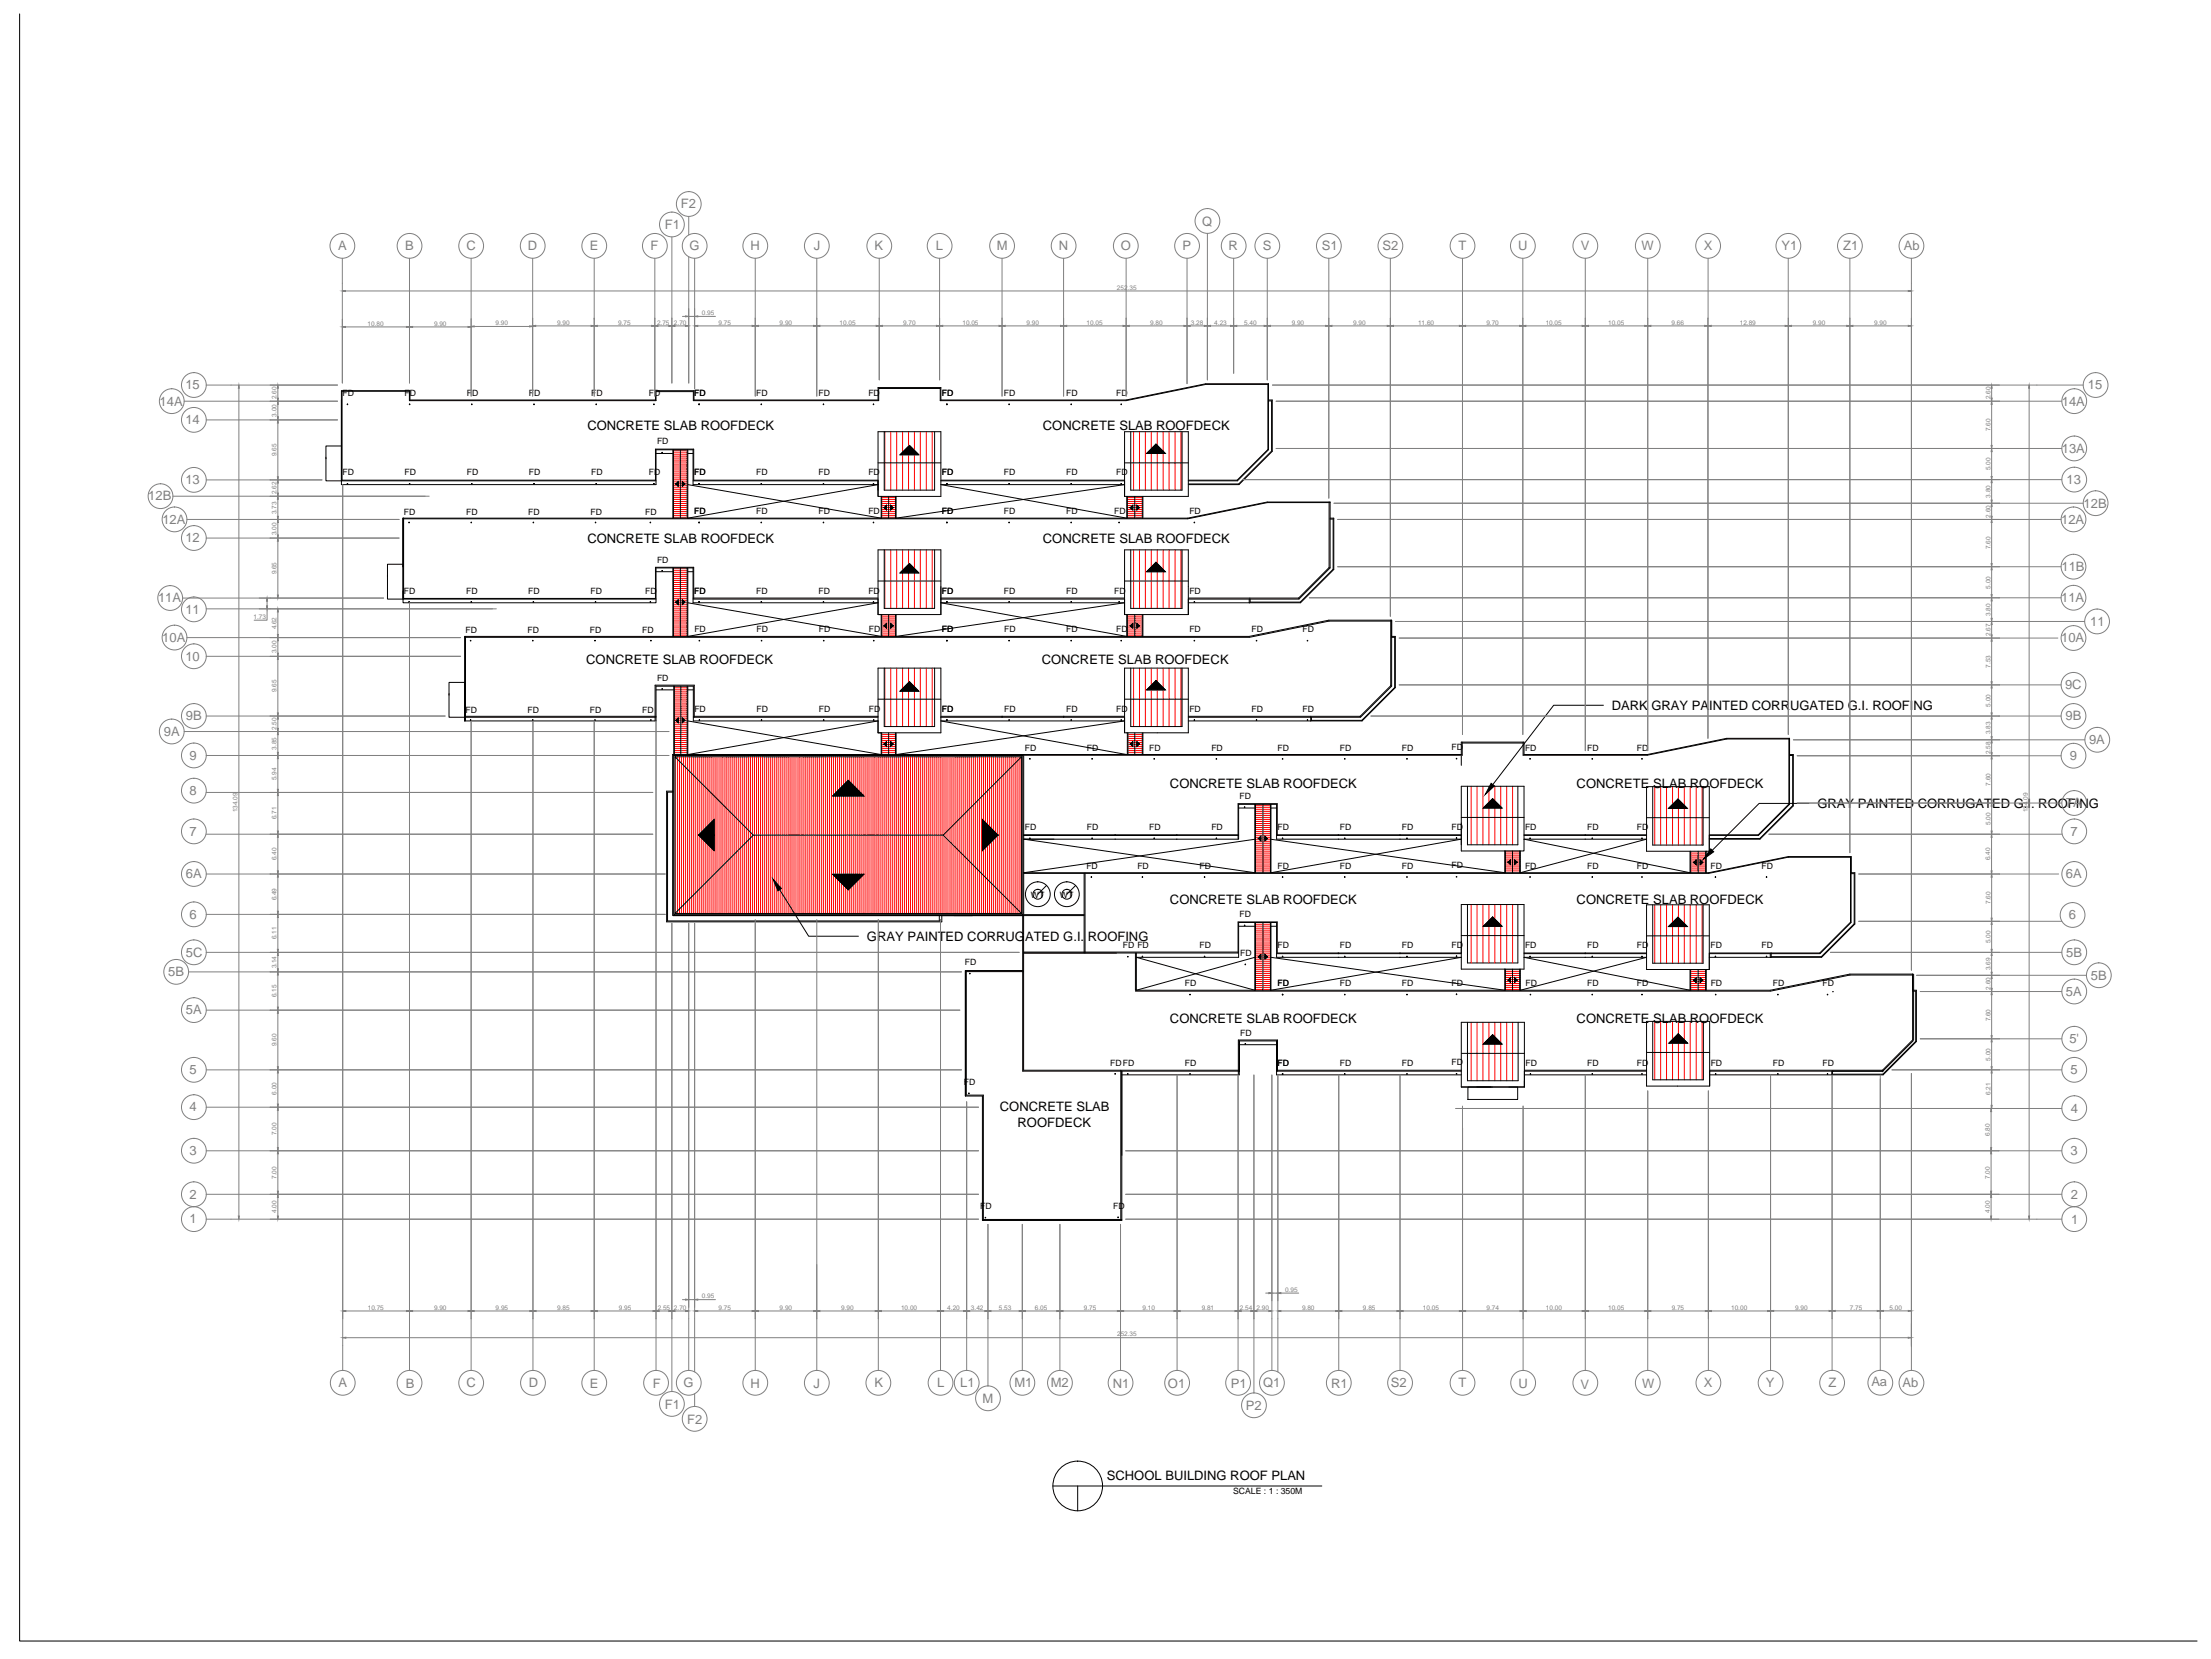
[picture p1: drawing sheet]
<svg xmlns="http://www.w3.org/2000/svg" width="1016mm" height="762mm" viewBox="0 0 1016 762" stroke-linecap="round" stroke-linejoin="round" font-family="sans-serif">
<defs><g id="words">
<g font-size="6" fill="#808080">
<text x="313" y="96">F2</text>
<text x="306" y="105">F1</text>
<text x="552" y="104">Q</text>
<text x="155" y="115">A</text>
<text x="186" y="115">B</text>
<text x="214" y="115">C</text>
<text x="243" y="115">D</text>
<text x="271" y="115">E</text>
<text x="299" y="115">F</text>
<text x="317" y="115">G</text>
<text x="345" y="115">H</text>
<text x="374" y="115">J</text>
<text x="402" y="115">K</text>
<text x="430" y="115">L</text>
<text x="458" y="115">M</text>
<text x="487" y="115">N</text>
<text x="515" y="115">O</text>
<text x="543" y="115">P</text>
<text x="565" y="115">R</text>
<text x="580" y="115">S</text>
<text x="607" y="115">S1</text>
<text x="635" y="115">S2</text>
<text x="670" y="115">T</text>
<text x="698" y="115">U</text>
<text x="726" y="115">V</text>
<text x="754" y="115">W</text>
<text x="783" y="115">X</text>
<text x="819" y="115">Y1</text>
<text x="847" y="115">Z1</text>
<text x="875" y="115">Ab</text>
<text x="85" y="179">15</text>
<text x="959" y="179">15</text>
<text x="73" y="186">14A</text>
<text x="947" y="186">14A</text>
<text x="85" y="195">14</text>
<text x="947" y="208">13A</text>
<text x="85" y="222">13</text>
<text x="950" y="222">13</text>
<text x="68" y="230">12B</text>
<text x="957" y="233">12B</text>
<text x="75" y="241">12A</text>
<text x="947" y="241">12A</text>
<text x="85" y="249">12</text>
<text x="947" y="262">11B</text>
<text x="73" y="277">11A</text>
<text x="85" y="282">11</text>
<text x="947" y="277">11A</text>
<text x="961" y="287">11</text>
<text x="75" y="295">10A</text>
<text x="947" y="295">10A</text>
<text x="85" y="303">10</text>
<text x="949" y="317">9C</text>
<text x="85" y="331">9B</text>
<text x="949" y="331">9B</text>
<text x="75" y="338">9A</text>
<text x="960" y="342">9A</text>
<text x="87" y="349">9</text>
<text x="951" y="349">9</text>
<text x="87" y="365">8</text>
<text x="949" y="371">7A</text>
<text x="87" y="384">7</text>
<text x="951" y="384">7</text>
<text x="85" y="403">6A</text>
<text x="949" y="403">6A</text>
<text x="87" y="422">6</text>
<text x="951" y="422">6</text>
<text x="85" y="439">5C</text>
<text x="949" y="439">5B</text>
<text x="77" y="448">5B</text>
<text x="961" y="450">5B</text>
<text x="949" y="457">5A</text>
<text x="85" y="466">5A</text>
<text x="951" y="479">5'</text>
<text x="87" y="493">5</text>
<text x="951" y="493">5</text>
<text x="87" y="510">4</text>
<text x="952" y="511">4</text>
<text x="87" y="531">3</text>
<text x="951" y="531">3</text>
<text x="87" y="551">2</text>
<text x="952" y="551">2</text>
<text x="87" y="562">1</text>
<text x="952" y="562">1</text>
<text x="155" y="637">A</text>
<text x="186" y="637">B</text>
<text x="214" y="637">C</text>
<text x="243" y="637">D</text>
<text x="271" y="637">E</text>
<text x="300" y="637">F</text>
<text x="314" y="637">G</text>
<text x="345" y="637">H</text>
<text x="374" y="637">J</text>
<text x="402" y="637">K</text>
<text x="431" y="637">L</text>
<text x="441" y="637">L1</text>
<text x="466" y="637">M1</text>
<text x="483" y="637">M2</text>
<text x="511" y="637">N1</text>
<text x="537" y="638">O1</text>
<text x="566" y="638">P1</text>
<text x="580" y="637">Q1</text>
<text x="612" y="638">R1</text>
<text x="639" y="637">S2</text>
<text x="670" y="637">T</text>
<text x="698" y="637">U</text>
<text x="726" y="638">V</text>
<text x="755" y="638">W</text>
<text x="783" y="637">X</text>
<text x="811" y="637">Y</text>
<text x="840" y="637">Z</text>
<text x="860" y="637">Aa</text>
<text x="874" y="637">Ab</text>
<text x="305" y="647">F1</text>
<text x="451" y="644">M</text>
<text x="572" y="647">P2</text>
<text x="316" y="654">F2</text>
</g>
<g font-size="6">
<text x="270" y="198">CONCRETE SLAB ROOFDECK</text>
<text x="479" y="198">CONCRETE SLAB ROOFDECK</text>
<text x="270" y="250">CONCRETE SLAB ROOFDECK</text>
<text x="479" y="250">CONCRETE SLAB ROOFDECK</text>
<text x="269" y="305">CONCRETE SLAB ROOFDECK</text>
<text x="479" y="305">CONCRETE SLAB ROOFDECK</text>
<text x="741" y="326">DARK GRAY PAINTED CORRUGATED G.I. ROOFING</text>
<text x="538" y="362">CONCRETE SLAB ROOFDECK</text>
<text x="724" y="362">CONCRETE SLAB ROOFDECK</text>
<text x="835" y="371">GRAY PAINTED CORRUGATED G.I. ROOFING</text>
<text x="538" y="415">CONCRETE SLAB ROOFDECK</text>
<text x="724" y="415">CONCRETE SLAB ROOFDECK</text>
<text x="398" y="432">GRAY PAINTED CORRUGATED G.I. ROOFING</text>
<text x="538" y="470">CONCRETE SLAB ROOFDECK</text>
<text x="724" y="470">CONCRETE SLAB ROOFDECK</text>
<text x="459" y="510">CONCRETE SLAB</text>
<text x="468" y="518">ROOFDECK</text>
<text x="509" y="680">SCHOOL BUILDING ROOF PLAN</text>
</g>
<g font-size="4">
<text x="157" y="182">FD</text>
<text x="186" y="182">FD</text>
<text x="215" y="182">FD</text>
<text x="243" y="182">FD</text>
<text x="272" y="182">FD</text>
<text x="298" y="182">FD</text>
<text x="319" y="182">FD</text>
<text x="348" y="182">FD</text>
<text x="376" y="182">FD</text>
<text x="399" y="182">FD</text>
<text x="433" y="182">FD</text>
<text x="461" y="182">FD</text>
<text x="490" y="182">FD</text>
<text x="513" y="182">FD</text>
<text x="302" y="204">FD</text>
<text x="157" y="218">FD</text>
<text x="186" y="218">FD</text>
<text x="215" y="218">FD</text>
<text x="243" y="218">FD</text>
<text x="272" y="218">FD</text>
<text x="298" y="218">FD</text>
<text x="319" y="218">FD</text>
<text x="348" y="218">FD</text>
<text x="376" y="218">FD</text>
<text x="399" y="218">FD</text>
<text x="433" y="218">FD</text>
<text x="461" y="218">FD</text>
<text x="490" y="218">FD</text>
<text x="513" y="218">FD</text>
<text x="186" y="236">FD</text>
<text x="214" y="236">FD</text>
<text x="243" y="236">FD</text>
<text x="271" y="236">FD</text>
<text x="296" y="236">FD</text>
<text x="319" y="236">FD</text>
<text x="348" y="236">FD</text>
<text x="376" y="236">FD</text>
<text x="399" y="236">FD</text>
<text x="433" y="236">FD</text>
<text x="461" y="236">FD</text>
<text x="490" y="236">FD</text>
<text x="512" y="236">FD</text>
<text x="547" y="236">FD</text>
<text x="302" y="258">FD</text>
<text x="186" y="273">FD</text>
<text x="214" y="273">FD</text>
<text x="243" y="273">FD</text>
<text x="271" y="273">FD</text>
<text x="296" y="273">FD</text>
<text x="319" y="273">FD</text>
<text x="348" y="273">FD</text>
<text x="376" y="273">FD</text>
<text x="399" y="273">FD</text>
<text x="433" y="273">FD</text>
<text x="461" y="273">FD</text>
<text x="490" y="273">FD</text>
<text x="512" y="273">FD</text>
<text x="547" y="273">FD</text>
<text x="214" y="291">FD</text>
<text x="242" y="291">FD</text>
<text x="271" y="291">FD</text>
<text x="295" y="291">FD</text>
<text x="319" y="290">FD</text>
<text x="348" y="290">FD</text>
<text x="376" y="290">FD</text>
<text x="399" y="290">FD</text>
<text x="433" y="290">FD</text>
<text x="461" y="290">FD</text>
<text x="490" y="290">FD</text>
<text x="513" y="290">FD</text>
<text x="547" y="290">FD</text>
<text x="575" y="290">FD</text>
<text x="599" y="290">FD</text>
<text x="302" y="313">FD</text>
<text x="214" y="327">FD</text>
<text x="242" y="327">FD</text>
<text x="271" y="327">FD</text>
<text x="295" y="327">FD</text>
<text x="319" y="327">FD</text>
<text x="348" y="327">FD</text>
<text x="376" y="327">FD</text>
<text x="399" y="327">FD</text>
<text x="433" y="327">FD</text>
<text x="461" y="327">FD</text>
<text x="490" y="327">FD</text>
<text x="513" y="327">FD</text>
<text x="547" y="327">FD</text>
<text x="575" y="327">FD</text>
<text x="599" y="327">FD</text>
<text x="471" y="345">FD</text>
<text x="499" y="345">FD</text>
<text x="528" y="345">FD</text>
<text x="557" y="345">FD</text>
<text x="587" y="345">FD</text>
<text x="616" y="345">FD</text>
<text x="644" y="345">FD</text>
<text x="667" y="345">FD</text>
<text x="701" y="345">FD</text>
<text x="729" y="345">FD</text>
<text x="752" y="345">FD</text>
<text x="570" y="367">FD</text>
<text x="471" y="381">FD</text>
<text x="499" y="381">FD</text>
<text x="528" y="381">FD</text>
<text x="557" y="381">FD</text>
<text x="587" y="381">FD</text>
<text x="616" y="381">FD</text>
<text x="644" y="381">FD</text>
<text x="667" y="381">FD</text>
<text x="701" y="381">FD</text>
<text x="729" y="381">FD</text>
<text x="752" y="381">FD</text>
<text x="499" y="399">FD</text>
<text x="523" y="399">FD</text>
<text x="551" y="399">FD</text>
<text x="587" y="399">FD</text>
<text x="616" y="399">FD</text>
<text x="644" y="399">FD</text>
<text x="667" y="399">FD</text>
<text x="701" y="399">FD</text>
<text x="729" y="399">FD</text>
<text x="752" y="399">FD</text>
<text x="786" y="399">FD</text>
<text x="809" y="399">FD</text>
<text x="474" y="412">WT</text>
<text x="487" y="412">WT</text>
<text x="570" y="421">FD</text>
<text x="516" y="436">FD FD</text>
<text x="551" y="436">FD</text>
<text x="587" y="436">FD</text>
<text x="616" y="436">FD</text>
<text x="644" y="436">FD</text>
<text x="667" y="435">FD</text>
<text x="701" y="436">FD</text>
<text x="729" y="436">FD</text>
<text x="752" y="436">FD</text>
<text x="786" y="436">FD</text>
<text x="809" y="436">FD</text>
<text x="443" y="443">FD</text>
<text x="570" y="439">FD</text>
<text x="544" y="453">FD</text>
<text x="587" y="453">FD</text>
<text x="616" y="453">FD</text>
<text x="644" y="453">FD</text>
<text x="667" y="453">FD</text>
<text x="701" y="453">FD</text>
<text x="729" y="453">FD</text>
<text x="752" y="453">FD</text>
<text x="786" y="453">FD</text>
<text x="815" y="453">FD</text>
<text x="837" y="453">FD</text>
<text x="570" y="476">FD</text>
<text x="510" y="489">FDFD</text>
<text x="544" y="490">FD</text>
<text x="587" y="490">FD</text>
<text x="616" y="490">FD</text>
<text x="644" y="490">FD</text>
<text x="667" y="489">FD</text>
<text x="701" y="490">FD</text>
<text x="729" y="490">FD</text>
<text x="752" y="490">FD</text>
<text x="786" y="490">FD</text>
<text x="815" y="490">FD</text>
<text x="837" y="490">FD</text>
<text x="443" y="498">FD</text>
<text x="450" y="555">FD</text>
<text x="511" y="555">FD</text>
<text x="567" y="686">SCALE : 1 : 350M</text>
</g>
<g font-size="3" fill="#808080">
<text x="513" y="133">252.35</text>
<text x="169" y="150">10.80</text>
<text x="199" y="150">9.90</text>
<text x="228" y="149">9.90</text>
<text x="256" y="149">9.90</text>
<text x="284" y="149">9.75</text>
<text x="302" y="149">2.75</text>
<text x="310" y="149">2.70</text>
<text x="322" y="145">0.95</text>
<text x="330" y="149">9.75</text>
<text x="358" y="149">9.90</text>
<text x="386" y="149">10.05</text>
<text x="415" y="149">9.70</text>
<text x="442" y="149">10.05</text>
<text x="472" y="149">9.90</text>
<text x="499" y="149">10.05</text>
<text x="529" y="149">9.80</text>
<text x="547" y="149">3.28</text>
<text x="558" y="149">4.23</text>
<text x="572" y="149">5.40</text>
<text x="594" y="149">9.90</text>
<text x="622" y="149">9.90</text>
<text x="652" y="149">11.60</text>
<text x="683" y="149">9.70</text>
<text x="710" y="149">10.05</text>
<text x="739" y="149">10.05</text>
<text x="768" y="149">9.66</text>
<text x="799" y="149">12.89</text>
<text x="833" y="149">9.90</text>
<text x="861" y="149">9.90</text>
<text x="127" y="183" transform="rotate(-90 127 183)">2.60</text>
<text x="915" y="183" transform="rotate(-90 915 183)">2.60</text>
<text x="127" y="191" transform="rotate(-90 127 191)">3.00</text>
<text x="915" y="198" transform="rotate(-90 915 198)">7.60</text>
<text x="127" y="210" transform="rotate(-90 127 210)">9.65</text>
<text x="915" y="216" transform="rotate(-90 915 216)">5.00</text>
<text x="127" y="227" transform="rotate(-90 127 227)">2.62</text>
<text x="915" y="229" transform="rotate(-90 915 229)">3.80</text>
<text x="127" y="236" transform="rotate(-90 127 236)">3.73</text>
<text x="915" y="238" transform="rotate(-90 915 238)">2.60</text>
<text x="127" y="246" transform="rotate(-90 127 246)">3.00</text>
<text x="915" y="252" transform="rotate(-90 915 252)">7.60</text>
<text x="127" y="264" transform="rotate(-90 127 264)">9.65</text>
<text x="915" y="270" transform="rotate(-90 915 270)">5.00</text>
<text x="116" y="284">1.73</text>
<text x="915" y="283" transform="rotate(-90 915 283)">3.80</text>
<text x="127" y="289" transform="rotate(-90 127 289)">4.62</text>
<text x="915" y="292" transform="rotate(-90 915 292)">2.67</text>
<text x="127" y="300" transform="rotate(-90 127 300)">3.00</text>
<text x="915" y="307" transform="rotate(-90 915 307)">7.53</text>
<text x="127" y="318" transform="rotate(-90 127 318)">9.65</text>
<text x="915" y="325" transform="rotate(-90 915 325)">5.00</text>
<text x="127" y="335" transform="rotate(-90 127 335)">2.50</text>
<text x="915" y="337" transform="rotate(-90 915 337)">3.83</text>
<text x="127" y="344" transform="rotate(-90 127 344)">3.85</text>
<text x="915" y="346" transform="rotate(-90 915 346)">2.58</text>
<text x="127" y="358" transform="rotate(-90 127 358)">5.94</text>
<text x="915" y="361" transform="rotate(-90 915 361)">7.60</text>
<text x="109" y="373" transform="rotate(-90 109 373)">134.09</text>
<text x="127" y="376" transform="rotate(-90 127 376)">6.71</text>
<text x="932" y="373" transform="rotate(-90 932 373)">134.09</text>
<text x="915" y="379" transform="rotate(-90 915 379)">5.00</text>
<text x="127" y="395" transform="rotate(-90 127 395)">6.40</text>
<text x="915" y="395" transform="rotate(-90 915 395)">6.40</text>
<text x="127" y="414" transform="rotate(-90 127 414)">6.49</text>
<text x="915" y="415" transform="rotate(-90 915 415)">7.60</text>
<text x="127" y="431" transform="rotate(-90 127 431)">6.11</text>
<text x="915" y="433" transform="rotate(-90 915 433)">5.00</text>
<text x="127" y="445" transform="rotate(-90 127 445)">3.14</text>
<text x="915" y="446" transform="rotate(-90 915 446)">3.69</text>
<text x="915" y="455" transform="rotate(-90 915 455)">2.60</text>
<text x="127" y="458" transform="rotate(-90 127 458)">6.15</text>
<text x="915" y="469" transform="rotate(-90 915 469)">7.60</text>
<text x="127" y="481" transform="rotate(-90 127 481)">9.60</text>
<text x="915" y="487" transform="rotate(-90 915 487)">5.00</text>
<text x="127" y="503" transform="rotate(-90 127 503)">6.00</text>
<text x="915" y="503" transform="rotate(-90 915 503)">6.21</text>
<text x="127" y="521" transform="rotate(-90 127 521)">7.00</text>
<text x="914" y="522" transform="rotate(-90 914 522)">6.80</text>
<text x="127" y="541" transform="rotate(-90 127 541)">7.00</text>
<text x="914" y="541" transform="rotate(-90 914 541)">7.00</text>
<text x="127" y="557" transform="rotate(-90 127 557)">4.00</text>
<text x="914" y="557" transform="rotate(-90 914 557)">4.00</text>
<text x="591" y="593">0.95</text>
<text x="322" y="596">0.95</text>
<text x="169" y="602">10.75</text>
<text x="199" y="602">9.90</text>
<text x="228" y="602">9.95</text>
<text x="256" y="602">9.85</text>
<text x="284" y="602">9.95</text>
<text x="302" y="602">2.55</text>
<text x="310" y="602">2.70</text>
<text x="330" y="602">9.75</text>
<text x="358" y="602">9.90</text>
<text x="387" y="602">9.90</text>
<text x="414" y="602">10.00</text>
<text x="435" y="602">4.20</text>
<text x="446" y="602">3.42</text>
<text x="459" y="602">5.53</text>
<text x="475" y="602">6.05</text>
<text x="498" y="602">9.75</text>
<text x="525" y="602">9.10</text>
<text x="552" y="602">9.81</text>
<text x="570" y="602">2.54</text>
<text x="577" y="602">2.90</text>
<text x="598" y="602">9.80</text>
<text x="626" y="602">9.85</text>
<text x="654" y="602">10.05</text>
<text x="683" y="602">9.74</text>
<text x="710" y="602">10.00</text>
<text x="739" y="602">10.05</text>
<text x="768" y="602">9.75</text>
<text x="795" y="602">10.00</text>
<text x="825" y="602">9.90</text>
<text x="850" y="602">7.75</text>
<text x="868" y="602">5.00</text>
<text x="513" y="614">252.35</text>
</g>
</g></defs>
<!-- layer: draft -->
<g fill="none" stroke="#000" stroke-width=".46">
<path d="M432 178h-28v6h-85v-4h-18v4h-113v-4h-31v41h144v-15h18v15h84M432 178h-29v6h-84v-5h-18v5h-113v-5h-31v42M157 184v39h144v-16h17v16h85l-87 15v-31M406 198v27h23v-27M432 184h85l37-7h29v29l-15 15h-22M432 184h85l37-8h29v31l-14 14h-23M517 198h29v30h-29zM520 198v27h23v-27M583 184h2v23l-16 16h-23M583 184h1v23l-15 15h-23M150 210v11h7M157 205h-7v6"/>
<path d="M301 208h8M309 207v31M313 207v31M316 207v31M316 208h2M403 213h29M517 213h29M157 221h144M185 238v37h116v-14h18v14M316 223l89 15v-10M318 221h85v7h29v-30h-29v30M405 228v10"/>
<path d="M408 228v10M411 228v10M412 228v10l105-15h-85l86 15v-10M432 221h85M518 228v10M521 228v10M525 228v10M611 231v30M611 238h2v24l-15 15h-52M611 231h-29l-36 7h-361M611 238h2v23l-16 16h-23v-2M185 259h-7v6"/>
<path d="M403 253h29v29h-29zM406 253v26h23v-26M517 253h29v29h-29zM520 253v26h23v-26M178 264v11h7M185 275h116M185 275v-37h361l36-7h29v30l-14 14h-51M301 263h8M309 261v31M313 261v31M316 261v31M316 261v31l87-15h-85v-16h-17v16h-116v-6"/>
<path d="M316 263h2M318 275h85v7h2v10l-89-15M318 275h85M403 267h29M432 275h85M517 267h29M546 275h51M574 275v2M611 261l-14 14M213 293h361M214 292v39M405 282v10"/>
<path d="M408 282v10M411 282v10M412 282v10l105-15h-85l86 15v-10M518 282v10M521 282v10M525 282v10M611 285h28M611 285l-37 8M639 285v30M639 292h2v24l-15 15h-80M639 293h2v23l-15 15h-23v-2M206 319v10h95"/>
<path d="M213 313h-7v6M301 317h9M310 315l-1 106h124M310 315v32M316 315v32M316 317h3M403 307h29v30h-29zM406 307v27h23v-27M520 307v27h23v-27M639 315l-14 14M213 329h88M316 331l89 16"/>
<path d="M319 329h84M319 329v-14h-18v16M403 331v6h2v10M403 331l-87 16M403 321h29M405 337v10M411 337v10M412 337v10M432 329h85v8h15M432 329h85M517 337v-30h29v30M517 321h29"/>
<path d="M518 337v10M521 337v10M525 337v10M546 329h79l14-14v-30h-28l-37 7h-361v39h88v-16h18v16h84M546 329h79M602 329v2M793 339h29M794 339l-37 8h-57M822 339v30M316 347h89M412 347h259M412 347l105-16h-85l86 16"/>
<path d="M459 347h212M671 341v6M671 347v5M672 341v6h-202M672 341h28M700 347h57l36-8h29v30l-14 15h-23M822 347h2v23l-15 15h-24M822 347h2M824 347v23l-15 15h-24M306 363v60h127M307 364v59h125M569 371h8"/>
<path d="M577 369v32l-107-16h71M577 369v32M584 369v32M584 369v32l87-16h-84v-16h-18v16h-28M584 371h3M671 361h29v30h-29zM671 375h29M674 361v27h23v-27M757 376h28M759 361v27M783 361v27M822 369l-14 15"/>
<path d="M470 383h99M513 384h-43h43M541 384h28M541 384h-29h29M577 385l-107 16h315l37-8h29v31l-15 14h-51M584 385l107 16v-10M587 384h84M587 383h84M587 384v-15h-18v16M692 391v10M698 391v10M699 391v10l58-16h-57l77 16v-10"/>
<path d="M700 384h57v-23h28v30h-1v10M700 383h57M777 391v10M784 391v10M785 383h23M470 401h315l37-7h28v30l-14 14h-51M498 401v37M499 401v37M671 415h29v30h-29zM674 415v27h23v-27M759 416v26h24v-26M851 401h1v23l-15 16h-52"/>
<path d="M851 401h1v23l-15 15h-23v-1M433 421h37M470 438h99v-15h18v15h84M470 437h99M522 438v17h291l37-8h29v31l-14 14h-23M522 438v17l55-15M569 425h8M577 424v31l-55-15h47v-16h18v16h84l-87 15v-31M577 424v31M584 424v31M584 425h3M584 440l107 15v-10"/>
<path d="M587 438h84M671 430h29M700 438h57v-22h28v29h-28M700 438h57M757 430h28M813 438v2M470 446h-26v57h7v58h64v-69M470 446h-26v57h8v58M522 455h291M692 445v10M698 445v10M699 445v10l58-15h-57l77 15v-10"/>
<path d="M777 445v10M784 445v10M842 456h.1M850 448h29M850 448l-36 7M879 455h2v23l-16 16h-79M879 455h1v23l-15 15h-23M879 447v31M569 478h18M569 480h18M671 470h29v29h-29zM674 470v26h24v-26"/>
<path d="M757 469h29v30M783 469v27M879 478l-14 14M515 492v69M569 492v-14v16M587 492v-14v16M587 492v-14h-18v16M672 484h28M675 499h22v6h-22zM700 496v3h-7M700 494h57M700 492h57"/>
<path d="M757 483h29M786 492h79M842 492v2M842 492h.1M865 492h-79v7h-15M451 560h64"/>
</g>
<!-- layer: WALL -->
<g fill="none" stroke="#f00" stroke-width=".46">
<path d="M407 198v27M409 198v27M412 198v27M415 198v10M417 198v7M420 198v9M423 198v27M426 198v27M428 198v27M521 198v27M524 198v27M526 198v27"/>
<path d="M529 198v8M532 198v7M535 198v9M537 198v27M540 198v27M543 198v27M309 219h7M309 218h7M309 217h7M309 216h7M309 215h7M309 214h7"/>
<path d="M309 213h7M309 212h7M309 211h7M309 210h7M309 209h7M309 208h7M309 207h7M415 209v16M417 209v16M420 209v16M529 208v17M532 208v17"/>
<path d="M535 208v17M309 228h7M309 227h7M309 226h7M309 225h7M309 224h7M309 223h7M309 222h7M309 221h7M309 220h7M309 238h7M309 237h7"/>
<path d="M309 236h7M309 235h7M309 234h7M309 233h7M309 232h7M309 231h7M309 230h7M309 229h7M405 238h6M405 237h6M405 236h6M405 235h6"/>
<path d="M405 231h6M405 230h6M405 229h6M405 234h6M405 233h6M405 232h6M518 238h7M518 237h7M518 236h7M518 235h7M518 234h2M518 233h2"/>
<path d="M518 232h7M518 231h7M518 230h7M518 229h7M521 234h1M521 233h1M523 234h2M523 233h2M407 253v26M409 253v26M412 253v26M415 253v9"/>
<path d="M417 253v6M420 253v8M423 253v26M426 253v26M428 253v26M521 253v26M524 253v26M526 253v26M529 253v7M532 253v6M535 253v9M537 253v26"/>
<path d="M540 253v26M543 253v26M309 279h7M309 278h7M309 277h7M309 276h7M309 275h7M309 274h7M309 273h7M309 272h7M309 271h7M309 270h7"/>
<path d="M309 269h7M309 268h7M309 267h7M309 266h7M309 265h7M309 264h7M309 263h7M309 262h7M309 261h7M415 263v16M417 263v16M420 263v16"/>
<path d="M529 263v16M532 263v16M535 263v16M309 282h7M309 281h7M309 280h7M309 292h7M309 291h7M309 290h7M309 289h7M309 288h7M309 287h7"/>
<path d="M309 286h7M309 285h7M309 284h7M309 283h7M405 292h6M405 291h6M405 290h6M405 289h6M405 288h6M405 287h6M405 286h6M405 285h6"/>
<path d="M405 284h6M405 283h6M518 292h7M518 291h7M518 290h7M518 289h7M518 288h7M518 287h7M518 286h7M518 285h7M518 284h7M518 283h7"/>
<path d="M310 319h6M310 318h6M310 317h6M310 316h6M407 307v27M409 307v27M412 307v27M415 307v9M415 317v17M417 307v7M417 317v17M420 307v8"/>
<path d="M420 317v17M423 307v27M426 307v27M428 307v27M521 307v27M524 307v27M526 307v27M529 307v8M529 317v17M532 307v6M532 317v17M535 307v9"/>
<path d="M535 317v17M537 307v27M540 307v27M543 307v27M310 337h6M310 336h6M310 335h6M310 334h6M310 333h6M310 332h6M310 331h6M310 330h6"/>
<path d="M310 329h6M310 328h6M310 327h6M310 326h6M310 325h6M310 324h6M310 323h6M310 322h6M310 321h6M310 320h6M310 339h6M310 338h6"/>
<path d="M405 339h6M405 338h6M405 337h6M518 339h7M518 338h7M518 337h7M310 346h6M310 345h6M310 344h6M310 343h6M310 342h6M310 341h6"/>
<path d="M310 340h6M310 348v72M311 348v72M312 348v72M313 348v72M314 348v72M315 348v72M316 348v72M317 348v72M318 348v72M319 348v72M320 348v72"/>
<path d="M321 348v72M322 348v72M323 348v72M324 348v72M325 348v72M326 348v72M327 348v72M328 348v72M329 348v72M330 348v72M331 348v72M332 348v72"/>
<path d="M333 348v72M334 348v72M335 348v72M336 348v72M337 348v72M338 348v72M339 348v72M340 348v72M341 348v72M342 348v72M343 348v72M344 348v72"/>
<path d="M345 348v72M346 348v72M347 348v72M348 348v72M349 348v72M350 348v72M351 348v72M352 348v72M353 348v72M354 348v72M355 348v72M356 348v72"/>
<path d="M357 348v72M358 348v72M359 348v72M360 348v72M361 348v72M362 348v72M363 348v72M364 348v72M365 348v72M366 348v72M367 348v72M368 348v72"/>
<path d="M369 348v72M370 348v72M371 348v72M372 348v72M373 348v72M374 348v72M375 348v72M376 348v72M377 348v72M378 348v72M379 348v72M380 348v72"/>
<path d="M381 348v72M382 348v72M383 348v72M384 348v72M385 348v72M386 348v72M387 348v72M388 348v72M389 348v72M390 348v72M391 348v72M392 348v72"/>
<path d="M393 348v72M394 348v72M395 348v72M396 348v72M397 348v72M398 348v72M399 348v72M400 348v72M401 348v72M402 348v72M403 348v72M404 348v72"/>
<path d="M405 348v72M405 346h6M405 345h6M405 344h6M405 343h6M405 342h6M405 341h6M405 340h6M406 348v72M407 348v72M408 348v72M409 348v72"/>
<path d="M410 348v72M411 348v72M412 348v72M413 348v72M414 348v72M415 348v72M416 348v72M417 348v72M418 348v72M419 348v72M420 348v72M421 348v72"/>
<path d="M422 348v72M423 348v72M424 348v72M425 348v72M426 348v72M427 348v72M428 348v72M429 348v72M430 348v72M431 348v72M432 348v72M433 348v72"/>
<path d="M434 348v72M435 348v72M436 348v72M437 348v72M438 348v72M439 348v72M440 348v72M441 348v72M442 348v72M443 348v72M444 348v72M445 348v72"/>
<path d="M446 348v72M447 348v72M448 348v72M449 348v72M450 348v72M451 348v72M452 348v72M453 348v72M454 348v72M455 348v72M456 348v72M457 348v72"/>
<path d="M458 348v72M459 348v72M460 348v72M461 348v72M462 348v72M463 348v72M464 348v72M465 348v72M466 348v72M467 348v72M468 348v72M469 348v72"/>
<path d="M518 346h7M518 345h7M518 344h7M518 343h7M518 342h7M518 341h7M518 340h7M577 379h7M577 378h7M577 377h7M577 376h7M577 375h7"/>
<path d="M577 374h7M577 373h7M577 372h7M577 371h7M577 370h7M676 361v27M679 361v27M681 361v27M684 361v8M684 371v17M687 361v7M687 371v17"/>
<path d="M690 361v10M690 371v17M692 361v27M695 361v27M760 361v27M763 361v27M766 361v27M769 361v9M769 371v17M771 361v6M771 371v17M774 361v9"/>
<path d="M774 371v17M777 361v27M779 361v27M782 361v27M577 390h7M577 389h7M577 388h7M577 387h7M577 386h7M577 385h7M577 384h7M577 383h7"/>
<path d="M577 382h7M577 381h7M577 380h7M577 399h7M577 398h7M577 397h7M577 396h7M577 395h7M577 394h7M577 393h7M577 392h7M577 391h7"/>
<path d="M692 399h6M692 398h6M692 397h6M692 396h6M692 395h6M692 394h6M692 393h6M692 392h6M692 391h6M777 399h7M777 398h7M777 397h7"/>
<path d="M777 396h7M777 395h7M777 394h7M777 393h7M777 392h7M577 400h7M676 415v27M679 415v27M681 415v27M684 415v8M687 415v7M690 415v10"/>
<path d="M692 400h6M692 415v27M695 415v27M760 416v26M763 416v26M766 416v26M769 416v8M771 416v6M774 416v8M777 416v26M777 400h7M779 416v26"/>
<path d="M782 416v26M577 440h7M577 439h7M577 438h7M577 437h7M577 436h7M577 435h7M577 434h7M577 433h7M577 432h7M577 431h7M577 430h7"/>
<path d="M577 429h7M577 428h7M577 427h7M577 426h7M577 425h7M684 425v17M687 425v17M690 425v17M769 426v16M771 426v16M774 426v16M577 444h7"/>
<path d="M577 443h7M577 442h7M577 441h7M577 454h7M577 453h7M577 452h7M577 451h7M577 450h7M577 449h7M577 448h7M577 447h7M577 446h7"/>
<path d="M577 445h7M692 454h6M692 453h6M692 452h6M692 451h6M692 450h6M692 449h6M692 448h6M692 447h6M692 446h6M692 445h6M777 454h7"/>
<path d="M777 453h7M777 452h7M777 451h7M777 450h7M777 449h7M777 448h7M777 447h7M777 446h7M777 445h7M676 470v26M679 470v26M681 470v26"/>
<path d="M684 470v7M684 480v16M687 470v6M687 480v16M690 470v9M690 480v16M692 470v26M695 470v26M760 469v27M763 469v27M766 469v27M769 469v8"/>
<path d="M769 479v17M771 469v6M771 479v17M774 469v9M774 479v17M777 469v27M779 469v27M782 469v27"/>
</g>
<!-- layer: 0 -->
<g fill="none" stroke="#000" stroke-width=".46">
<path d="M9 6v748h1001M432 178v6M532 337h14M700 341v6M470 384h14M470 385h14M757 384v7h27M759 388h24M481 407l-4 4M494 407l-4 4M433 421h14M470 421v71h99"/>
<path d="M470 438h43M757 438v7h14M757 469v30h14M759 469v27h24M515 494h54M587 494h84M587 492h84M671 499h15M484 683h123M495 683v11"/>
<circle cx="477" cy="411" r="6"/>
<circle cx="477" cy="411" r="2.3"/>
<circle cx="490" cy="411" r="6"/>
<circle cx="490" cy="411" r="2.3"/>
<circle cx="495" cy="683" r="11"/>
</g>
<!-- layer: WALL -->
<g fill="none" stroke="#000" stroke-width=".46">
<path d="M414 209l4-4 4 4zM531 204l4 4h-8zM311 222l1-1v2zM314 221l1 1-1 1zM407 232v2l-1-1zM409 232l1 1-1 1zM519 233l2-1v2zM522 232l1 1-1 1zM531 258l4 5h-8zM311 277l1-1v2zM314 276l1 1-1 1zM414 263l4-4 4 4z"/>
<path d="M406 287l1-1v3zM409 286l1 1-1 2zM519 287l2-1v3zM522 286l1 1-1 2zM313 315v32M414 317l4-4 4 4zM527 317l4-4 4 4zM312 330v2l-1-1zM314 330l1 1-1 1zM408 337v10M737 324h-23l-28 36M309 347h161v74h-161z"/>
<path d="M310 347h160v73h-160zM310 348v72h159v-72h-159l36 36-36 36M407 341v2l-1-1zM409 341l1 1-1 1zM469 348l-36 36h-87M519 342l2-1v2zM522 341l1 1-1 1zM671 341h29M306 363h3M307 364h2M328 376v15l-7-7zM383 366l7-8 7 8z"/>
<path d="M451 376l8 8-8 7zM580 369v32M682 371l4-4 4 4zM767 371l4-4 4 4zM831 369h-23l-21 22M433 384l36 36M579 384v2l-1-1zM581 384l1 1-1 1zM693 396l1-1v2zM695 391v10M696 395l1 1-1 1zM778 396l1-1v2z"/>
<path d="M780 391v10M781 395l1 1-1 1zM358 409l14 21h22M383 402h14l-7 7zM432 421v2M433 421v2M470 421h28M470 420h28M579 438v3l-1-2zM580 424v31M581 438l1 1-1 2zM682 425l4-4 4 4z"/>
<path d="M767 426l4-5 4 5zM694 449v2l-1-1zM695 445v10M696 449l1 1-1 1zM778 450l1-1v2zM780 445v10M781 449l1 1-1 1zM682 480l4-5 4 5zM767 479l4-4 4 4z"/>
<circle cx="160" cy="186" r=".1"/>
<circle cx="188" cy="186" r=".1"/>
<circle cx="217" cy="186" r=".1"/>
<circle cx="245" cy="186" r=".1"/>
<circle cx="274" cy="186" r=".1"/>
<circle cx="301" cy="186" r=".1"/>
<circle cx="321" cy="186" r=".1"/>
<circle cx="350" cy="186" r=".1"/>
<circle cx="378" cy="186" r=".1"/>
<circle cx="401" cy="186" r=".1"/>
<circle cx="435" cy="186" r=".1"/>
<circle cx="464" cy="186" r=".1"/>
<circle cx="492" cy="186" r=".1"/>
<circle cx="515" cy="186" r=".1"/>
<circle cx="304" cy="208" r=".1"/>
<circle cx="160" cy="222" r=".1"/>
<circle cx="188" cy="222" r=".1"/>
<circle cx="217" cy="222" r=".1"/>
<circle cx="245" cy="222" r=".1"/>
<circle cx="274" cy="222" r=".1"/>
<circle cx="301" cy="222" r=".1"/>
<circle cx="321" cy="222" r=".1"/>
<circle cx="350" cy="222" r=".1"/>
<circle cx="378" cy="222" r=".1"/>
<circle cx="401" cy="222" r=".1"/>
<circle cx="435" cy="222" r=".1"/>
<circle cx="464" cy="222" r=".1"/>
<circle cx="492" cy="222" r=".1"/>
<circle cx="515" cy="222" r=".1"/>
<circle cx="188" cy="240" r=".1"/>
<circle cx="217" cy="240" r=".1"/>
<circle cx="245" cy="240" r=".1"/>
<circle cx="274" cy="240" r=".1"/>
<circle cx="299" cy="240" r=".1"/>
<circle cx="321" cy="240" r=".1"/>
<circle cx="350" cy="240" r=".1"/>
<circle cx="378" cy="240" r=".1"/>
<circle cx="401" cy="240" r=".1"/>
<circle cx="435" cy="240" r=".1"/>
<circle cx="464" cy="240" r=".1"/>
<circle cx="492" cy="240" r=".1"/>
<circle cx="514" cy="240" r=".1"/>
<circle cx="549" cy="240" r=".1"/>
<circle cx="188" cy="277" r=".1"/>
<circle cx="217" cy="277" r=".1"/>
<circle cx="245" cy="277" r=".1"/>
<circle cx="274" cy="277" r=".1"/>
<circle cx="299" cy="277" r=".1"/>
<circle cx="304" cy="262" r=".1"/>
<circle cx="321" cy="277" r=".1"/>
<circle cx="350" cy="277" r=".1"/>
<circle cx="378" cy="277" r=".1"/>
<circle cx="401" cy="277" r=".1"/>
<circle cx="435" cy="277" r=".1"/>
<circle cx="464" cy="277" r=".1"/>
<circle cx="492" cy="277" r=".1"/>
<circle cx="514" cy="277" r=".1"/>
<circle cx="549" cy="277" r=".1"/>
<circle cx="216" cy="294" r=".1"/>
<circle cx="245" cy="294" r=".1"/>
<circle cx="273" cy="294" r=".1"/>
<circle cx="299" cy="294" r=".1"/>
<circle cx="321" cy="294" r=".1"/>
<circle cx="350" cy="294" r=".1"/>
<circle cx="379" cy="294" r=".1"/>
<circle cx="402" cy="294" r=".1"/>
<circle cx="435" cy="294" r=".1"/>
<circle cx="464" cy="294" r=".1"/>
<circle cx="492" cy="294" r=".1"/>
<circle cx="515" cy="294" r=".1"/>
<circle cx="549" cy="294" r=".1"/>
<circle cx="577" cy="294" r=".1"/>
<circle cx="601" cy="294" r=".1"/>
<circle cx="304" cy="317" r=".1"/>
<circle cx="216" cy="331" r=".1"/>
<circle cx="245" cy="331" r=".1"/>
<circle cx="273" cy="331" r=".1"/>
<circle cx="299" cy="331" r=".1"/>
<circle cx="321" cy="331" r=".1"/>
<circle cx="350" cy="331" r=".1"/>
<circle cx="379" cy="331" r=".1"/>
<circle cx="402" cy="331" r=".1"/>
<circle cx="435" cy="331" r=".1"/>
<circle cx="464" cy="331" r=".1"/>
<circle cx="492" cy="331" r=".1"/>
<circle cx="515" cy="331" r=".1"/>
<circle cx="549" cy="331" r=".1"/>
<circle cx="577" cy="331" r=".1"/>
<circle cx="601" cy="331" r=".1"/>
<circle cx="473" cy="349" r=".1"/>
<circle cx="502" cy="349" r=".1"/>
<circle cx="530" cy="349" r=".1"/>
<circle cx="559" cy="349" r=".1"/>
<circle cx="589" cy="349" r=".1"/>
<circle cx="618" cy="349" r=".1"/>
<circle cx="647" cy="349" r=".1"/>
<circle cx="669" cy="348" r=".1"/>
<circle cx="703" cy="349" r=".1"/>
<circle cx="732" cy="349" r=".1"/>
<circle cx="755" cy="349" r=".1"/>
<circle cx="572" cy="371" r=".1"/>
<circle cx="473" cy="385" r=".1"/>
<circle cx="502" cy="385" r=".1"/>
<circle cx="530" cy="385" r=".1"/>
<circle cx="559" cy="385" r=".1"/>
<circle cx="589" cy="385" r=".1"/>
<circle cx="618" cy="385" r=".1"/>
<circle cx="647" cy="385" r=".1"/>
<circle cx="669" cy="385" r=".1"/>
<circle cx="703" cy="385" r=".1"/>
<circle cx="732" cy="385" r=".1"/>
<circle cx="755" cy="385" r=".1"/>
<circle cx="502" cy="403" r=".1"/>
<circle cx="525" cy="403" r=".1"/>
<circle cx="554" cy="403" r=".1"/>
<circle cx="589" cy="403" r=".1"/>
<circle cx="618" cy="403" r=".1"/>
<circle cx="647" cy="403" r=".1"/>
<circle cx="669" cy="403" r=".1"/>
<circle cx="703" cy="403" r=".1"/>
<circle cx="732" cy="403" r=".1"/>
<circle cx="755" cy="403" r=".1"/>
<circle cx="788" cy="403" r=".1"/>
<circle cx="812" cy="403" r=".1"/>
<circle cx="518" cy="439" r=".1"/>
<circle cx="525" cy="439" r=".1"/>
<circle cx="554" cy="439" r=".1"/>
<circle cx="572" cy="425" r=".1"/>
<circle cx="589" cy="439" r=".1"/>
<circle cx="618" cy="439" r=".1"/>
<circle cx="647" cy="439" r=".1"/>
<circle cx="669" cy="439" r=".1"/>
<circle cx="703" cy="439" r=".1"/>
<circle cx="732" cy="439" r=".1"/>
<circle cx="755" cy="439" r=".1"/>
<circle cx="788" cy="439" r=".1"/>
<circle cx="812" cy="439" r=".1"/>
<circle cx="446" cy="447" r=".1"/>
<circle cx="547" cy="457" r=".1"/>
<circle cx="572" cy="443" r=".1"/>
<circle cx="589" cy="457" r=".1"/>
<circle cx="618" cy="457" r=".1"/>
<circle cx="647" cy="457" r=".1"/>
<circle cx="669" cy="457" r=".1"/>
<circle cx="703" cy="457" r=".1"/>
<circle cx="732" cy="457" r=".1"/>
<circle cx="755" cy="457" r=".1"/>
<circle cx="788" cy="457" r=".1"/>
<circle cx="817" cy="457" r=".1"/>
<circle cx="840" cy="457" r=".1"/>
<circle cx="572" cy="479" r=".1"/>
<circle cx="512" cy="493" r=".1"/>
<circle cx="518" cy="493" r=".1"/>
<circle cx="547" cy="493" r=".1"/>
<circle cx="589" cy="493" r=".1"/>
<circle cx="618" cy="493" r=".1"/>
<circle cx="647" cy="493" r=".1"/>
<circle cx="669" cy="493" r=".1"/>
<circle cx="703" cy="493" r=".1"/>
<circle cx="732" cy="493" r=".1"/>
<circle cx="755" cy="493" r=".1"/>
<circle cx="788" cy="493" r=".1"/>
<circle cx="817" cy="493" r=".1"/>
<circle cx="840" cy="493" r=".1"/>
<circle cx="445" cy="502" r=".1"/>
<circle cx="453" cy="559" r=".1"/>
<circle cx="514" cy="559" r=".1"/>
</g>
<g fill="#000" stroke="#000" stroke-width=".46">
<path d="M414 209l4-4 4 4zM531 204l4 4h-8zM414 263l4-4 4 4zM531 258l4 5h-8zM414 317l4-4 4 4zM527 317l4-4 4 4zM383 366l7-8 7 8zM682 371l4-4 4 4zM685 360l2 1-5 4zM767 371l4-4 4 4zM786 390l1 1-4 4zM355 404l4 4-2 1z"/>
<path d="M383 402h14l-7 7zM682 425l4-4 4 4zM767 426l4-5 4 5zM682 480l4-5 4 5zM767 479l4-4 4 4z"/>
<path d="M312 221l-1 1h1zM311 222h1v1z"/>
<path d="M314 221v1h1zM314 222h1l-1 1z"/>
<path d="M407 232l-1 1h1zM406 233h1v1z"/>
<path d="M409 232v1h1zM409 233h1l-1 1z"/>
<path d="M519 233h2v-1zM519 233h2v1z"/>
<path d="M522 232v1h1zM522 233h1l-1 1z"/>
<path d="M312 276l-1 1h1zM311 277h1v1z"/>
<path d="M314 276v1h1zM314 277h1l-1 1z"/>
<path d="M407 286l-1 1h1zM406 287h1v2z"/>
<path d="M409 286v1h1zM409 287h1l-1 2z"/>
<path d="M519 287h2v-1zM519 287h2v2z"/>
<path d="M522 286v1h1zM522 287h1l-1 2z"/>
<path d="M312 330l-1 1h1zM311 331h1v1z"/>
<path d="M314 330v1h1zM314 331h1l-1 1z"/>
<path d="M407 341l-1 1h1zM406 342h1v1z"/>
<path d="M409 341v1h1zM409 342h1l-1 1z"/>
<path d="M521 341l-2 1h2zM519 342h2v1z"/>
<path d="M522 341v1h1zM522 342h1l-1 1z"/>
<path d="M328 376l-7 8h7zM321 384h7v7z"/>
<path d="M451 376v8h8zM451 384h8l-8 7z"/>
<path d="M579 384l-1 1h1zM578 385h1v1z"/>
<path d="M581 384v1h1zM581 385h1l-1 1z"/>
<path d="M694 395l-1 1h1zM693 396h1v1z"/>
<path d="M696 395v1h1zM696 396h1l-1 1z"/>
<path d="M779 395l-1 1h1zM778 396h1v1z"/>
<path d="M781 395v1h1zM781 396h1l-1 1z"/>
<path d="M579 438l-1 1h1zM578 439h1v2z"/>
<path d="M581 438v1h1zM581 439h1l-1 2z"/>
<path d="M694 449l-1 1h1zM693 450h1v1z"/>
<path d="M696 449v1h1zM696 450h1l-1 1z"/>
<path d="M778 450h1v-1zM778 450h1v1z"/>
<path d="M781 449v1h1zM781 450h1l-1 1z"/>
</g>
<!-- layer: DIM -->
<g fill="none" stroke="#808080" stroke-width=".46">
<path d="M316 99v9M157 119v57M188 119v57M216 119v63M245 119v63M273 119v63M301 119v63M309 109v67M316 118v58M319 119v60M347 119v63M375 119v63"/>
<path d="M404 119v55M432 119v55M460 119v63M489 119v63M517 119v63M545 119v57M555 107v67M567 119v52M582 119v55M611 119v110M639 119v164M672 119v218"/>
<path d="M700 119v218M728 119v226M757 119v226M785 119v220M822 119v218M850 119v273M878 119v327M159 134h718M159 150h28M190 150h25M218 150h25M246 150h26"/>
<path d="M274 150h25M302 150h5M310 150h5M314 145h1M316 145h3M321 150h25M321 145h8M348 150h26M377 150h26M405 150h25M433 150h26M462 150h25"/>
<path d="M490 150h26M519 150h25M547 150h6M556 150h9M568 150h13M584 150h25M612 150h25M640 150h31M673 150h25M701 150h26M730 150h26M759 150h24"/>
<path d="M785 146v193M786 150h34M823 150h26M851 150h26M95 177h60M110 178v381M128 178v5M585 177h372M915 178v5M932 178v381M85 184h70M95 193h60"/>
<path d="M128 186v5M128 194v25M586 184h361M915 186v19M586 206h361M915 207v12M79 228h118M86 239h97M95 220h53M128 222v4M128 229v8M128 240v6"/>
<path d="M157 223v406M571 220h376M613 231h344M615 239h332M915 222v8M915 233v4M915 240v19M95 247h88M128 249v24M84 275h92M95 280h133M123 280v5h-6"/>
<path d="M123 276v2M188 277v352M602 275h345M615 260h332M915 262v11M915 276v8M86 293h126M128 281v10M128 294v6M641 285h317M643 293h303M915 287v5"/>
<path d="M915 295v18M95 301h117M128 303v24M643 315h304M915 316v11M85 336h222M95 329h110M128 330v5M128 337v9M216 331v298M245 331v298M273 331v298"/>
<path d="M301 331v298M630 329h317M824 340h134M915 330v8M95 347h212M128 348v15M826 347h121M915 341v5M915 349v18M95 364h205M128 365v17M826 369h121"/>
<path d="M915 370v12M95 383h205M128 385v15M813 383h135M915 385v15M95 401h211M95 420h211M128 403v16M854 401h92M915 403v19M95 437h373M128 421v15"/>
<path d="M128 439v6M309 424v215M316 424v205M319 424v206M347 422v207M375 422v207M404 422v207M432 422v207M841 437h106M854 423h93M915 425v11M915 439v8"/>
<path d="M87 446h355M128 448v15M881 448h78M882 455h65M915 449v5M915 457v19M95 464h346M128 465v25M882 477h65M915 479v11M95 491h347M128 493v14"/>
<path d="M541 494v135M569 494v135M576 494v146M584 494v135M587 494v136M615 494v135M643 494v135M728 494v135M814 494v135M842 494v135M864 494v135M869 491h78"/>
<path d="M878 493v136M915 493v15M95 509h355M128 510v17M444 506v123M669 509h278M672 508v121M700 508v121M757 501v128M785 501v128M915 511v16M95 529h355"/>
<path d="M128 530v17M517 529h430M915 530v17M95 549h355M95 560h355M128 550v9M517 549h430M517 560h430M915 550v9M454 562v75M470 562v67M487 562v67"/>
<path d="M515 562v67M314 597h1M316 597h3M321 597h8M582 594h1M584 594h3M589 594h8M159 602h28M159 614h718M190 602h25M218 602h25M246 602h26"/>
<path d="M274 602h26M303 602h4M310 602h5M321 602h25M348 602h26M377 602h25M405 602h26M434 602h9M446 602h7M455 602h13M471 602h15M488 602h25"/>
<path d="M516 602h23M542 602h25M570 602h5M578 602h5M589 602h25M617 602h25M645 602h26M673 602h25M701 602h26M730 602h26M759 602h25M786 602h26"/>
<path d="M815 602h25M843 602h20M865 602h12M319 640v6"/>
<circle cx="317" cy="94" r="6"/>
<circle cx="157" cy="113" r="6"/>
<circle cx="188" cy="113" r="6"/>
<circle cx="217" cy="113" r="6"/>
<circle cx="245" cy="113" r="6"/>
<circle cx="273" cy="113" r="6"/>
<circle cx="301" cy="113" r="6"/>
<circle cx="309" cy="103" r="6"/>
<circle cx="319" cy="113" r="6"/>
<circle cx="347" cy="113" r="6"/>
<circle cx="375" cy="113" r="6"/>
<circle cx="404" cy="113" r="6"/>
<circle cx="432" cy="113" r="6"/>
<circle cx="460" cy="113" r="6"/>
<circle cx="489" cy="113" r="6"/>
<circle cx="517" cy="113" r="6"/>
<circle cx="545" cy="113" r="6"/>
<circle cx="555" cy="101" r="6"/>
<circle cx="567" cy="113" r="6"/>
<circle cx="582" cy="113" r="6"/>
<circle cx="611" cy="113" r="6"/>
<circle cx="639" cy="113" r="6"/>
<circle cx="672" cy="113" r="6"/>
<circle cx="700" cy="113" r="6"/>
<circle cx="728" cy="113" r="6"/>
<circle cx="757" cy="113" r="6"/>
<circle cx="785" cy="113" r="6"/>
<circle cx="822" cy="113" r="6"/>
<circle cx="850" cy="113" r="6"/>
<circle cx="878" cy="113" r="6"/>
<circle cx="89" cy="177" r="6"/>
<circle cx="963" cy="177" r="6"/>
<circle cx="79" cy="184" r="6"/>
<circle cx="89" cy="193" r="6"/>
<circle cx="953" cy="184" r="6"/>
<circle cx="953" cy="206" r="6"/>
<circle cx="74" cy="228" r="6"/>
<circle cx="80" cy="239" r="6"/>
<circle cx="89" cy="220" r="6"/>
<circle cx="953" cy="239" r="6"/>
<circle cx="953" cy="220" r="6"/>
<circle cx="963" cy="231" r="6"/>
<circle cx="89" cy="247" r="6"/>
<circle cx="78" cy="275" r="6"/>
<circle cx="89" cy="280" r="6"/>
<circle cx="953" cy="275" r="6"/>
<circle cx="953" cy="260" r="6"/>
<circle cx="80" cy="293" r="6"/>
<circle cx="953" cy="293" r="6"/>
<circle cx="964" cy="285" r="6"/>
<circle cx="89" cy="301" r="6"/>
<circle cx="953" cy="315" r="6"/>
<circle cx="79" cy="336" r="6"/>
<circle cx="89" cy="329" r="6"/>
<circle cx="953" cy="329" r="6"/>
<circle cx="964" cy="340" r="6"/>
<circle cx="89" cy="347" r="6"/>
<circle cx="953" cy="347" r="6"/>
<circle cx="89" cy="363" r="6"/>
<circle cx="953" cy="369" r="6"/>
<circle cx="89" cy="382" r="6"/>
<circle cx="953" cy="382" r="6"/>
<circle cx="89" cy="420" r="6"/>
<circle cx="89" cy="401" r="6"/>
<circle cx="953" cy="401" r="6"/>
<circle cx="89" cy="437" r="6"/>
<circle cx="952" cy="420" r="6"/>
<circle cx="953" cy="437" r="6"/>
<circle cx="81" cy="446" r="6"/>
<circle cx="953" cy="455" r="6"/>
<circle cx="964" cy="448" r="6"/>
<circle cx="89" cy="464" r="6"/>
<circle cx="953" cy="477" r="6"/>
<circle cx="89" cy="491" r="6"/>
<circle cx="953" cy="491" r="6"/>
<circle cx="89" cy="509" r="6"/>
<circle cx="953" cy="509" r="6"/>
<circle cx="89" cy="529" r="6"/>
<circle cx="953" cy="529" r="6"/>
<circle cx="89" cy="549" r="6"/>
<circle cx="89" cy="560" r="6"/>
<circle cx="953" cy="549" r="6"/>
<circle cx="953" cy="560" r="6"/>
<circle cx="158" cy="635" r="6"/>
<circle cx="188" cy="635" r="6"/>
<circle cx="217" cy="635" r="6"/>
<circle cx="245" cy="635" r="6"/>
<circle cx="273" cy="635" r="6"/>
<circle cx="301" cy="635" r="6"/>
<circle cx="317" cy="635" r="6"/>
<circle cx="347" cy="635" r="6"/>
<circle cx="375" cy="635" r="6"/>
<circle cx="404" cy="635" r="6"/>
<circle cx="432" cy="635" r="6"/>
<circle cx="444" cy="635" r="6"/>
<circle cx="470" cy="635" r="6"/>
<circle cx="487" cy="635" r="6"/>
<circle cx="515" cy="635" r="6"/>
<circle cx="541" cy="635" r="6"/>
<circle cx="569" cy="635" r="6"/>
<circle cx="584" cy="635" r="6"/>
<circle cx="615" cy="635" r="6"/>
<circle cx="643" cy="635" r="6"/>
<circle cx="672" cy="635" r="6"/>
<circle cx="700" cy="635" r="6"/>
<circle cx="728" cy="635" r="6"/>
<circle cx="757" cy="635" r="6"/>
<circle cx="785" cy="635" r="6"/>
<circle cx="814" cy="635" r="6"/>
<circle cx="842" cy="635" r="6"/>
<circle cx="864" cy="635" r="6"/>
<circle cx="878" cy="635" r="6"/>
<circle cx="309" cy="645" r="6"/>
<circle cx="319" cy="652" r="6"/>
<circle cx="454" cy="642" r="6"/>
<circle cx="576" cy="645" r="6"/>
</g>
<g fill="#808080" stroke="#808080" stroke-width=".46">
<path d="M188 150h2z"/>
<path d="M215 150h1h-1z"/>
<path d="M187 150h1h-1z"/>
<path d="M157 150h2z"/>
<path d="M216 150h2z"/>
<path d="M243 150h2h-2z"/>
<path d="M245 150l1-1v1z"/>
<path d="M272 149l1 1h-1z"/>
<path d="M273 150l1-1v1z"/>
<path d="M299 149l2 1h-2z"/>
<path d="M301 150l1-1v1z"/>
<path d="M307 149l2 1h-2z"/>
<path d="M309 150l1-1v1z"/>
<path d="M315 149l1 1h-1z"/>
<path d="M315 145h1l-1 1z"/>
<path d="M319 145h2v1z"/>
<path d="M346 149l1 1h-1z"/>
<path d="M319 150l2-1v1z"/>
<path d="M347 150l1-1v1z"/>
<path d="M374 149l1 1h-1z"/>
<path d="M375 150l2-1v1z"/>
<path d="M403 149l1 1h-1z"/>
<path d="M404 150l1-1v1z"/>
<path d="M430 149l2 1h-2z"/>
<path d="M432 150l1-1v1z"/>
<path d="M459 149l1 1h-1z"/>
<path d="M460 150l2-1v1z"/>
<path d="M487 149l2 1h-2z"/>
<path d="M489 150l1-1v1z"/>
<path d="M516 149l1 1h-1z"/>
<path d="M517 150l2-1v1z"/>
<path d="M544 149l1 1h-1z"/>
<path d="M545 150l2-1v1z"/>
<path d="M553 149l2 1h-2z"/>
<path d="M555 150l1-1v1z"/>
<path d="M565 149l2 1h-2z"/>
<path d="M567 150l1-1v1z"/>
<path d="M581 149l1 1h-1z"/>
<path d="M582 150l2-1v1z"/>
<path d="M609 149l2 1h-2z"/>
<path d="M454 602h1z"/>
<path d="M468 602h2h-2z"/>
<path d="M515 602h1z"/>
<path d="M539 602h2h-2z"/>
<path d="M863 602h1h-1z"/>
<path d="M842 602h1z"/>
<path d="M840 602h2h-2z"/>
<path d="M814 602h1z"/>
<path d="M757 602h2z"/>
<path d="M784 602h1h-1z"/>
<path d="M672 602h1z"/>
<path d="M698 602h2h-2z"/>
<path d="M587 602h2z"/>
<path d="M614 602h1h-1z"/>
<path d="M915 177v1z"/>
<path d="M915 183v1z"/>
<path d="M915 184v2z"/>
<path d="M915 205v1z"/>
<path d="M915 206v1z"/>
<path d="M915 219v1z"/>
<path d="M915 230v1z"/>
<path d="M915 220v2z"/>
<path d="M915 231v2z"/>
<path d="M915 237v2z"/>
<path d="M915 239v1z"/>
<path d="M915 259v1z"/>
<path d="M915 260v2z"/>
<path d="M915 273v2z"/>
<path d="M915 292v1z"/>
<path d="M915 285v2z"/>
<path d="M915 327v2z"/>
<path d="M915 315v1z"/>
<path d="M915 346v1z"/>
<path d="M915 340v1z"/>
<path d="M915 367v2z"/>
<path d="M915 347v2z"/>
<path d="M915 382v1z"/>
<path d="M915 369v1z"/>
<path d="M915 422v1z"/>
<path d="M915 401v2z"/>
<path d="M915 436v1z"/>
<path d="M915 423v2z"/>
<path d="M915 447v1z"/>
<path d="M915 437v2z"/>
<path d="M915 454v1z"/>
<path d="M915 448v1z"/>
<path d="M915 490v1z"/>
<path d="M915 477v2z"/>
<path d="M915 508v1z"/>
<path d="M915 491v2z"/>
<path d="M915 527v2z"/>
<path d="M915 509v2z"/>
<path d="M915 547v2z"/>
<path d="M915 529v1z"/>
<path d="M157 134l2-1v1z"/>
<path d="M877 133l1 1h-1z"/>
<path d="M157 614h2v1z"/>
<path d="M877 614h1l-1 1z"/>
<path d="M932 559h1l-1 1z"/>
<path d="M932 177l1 1h-1z"/>
<path d="M128 177v1h-1z"/>
<path d="M127 183h1v1z"/>
<path d="M128 184v2h-1z"/>
<path d="M127 191h1v2z"/>
<path d="M128 193v1h-1z"/>
<path d="M127 219h1v1z"/>
<path d="M127 226h1v2z"/>
<path d="M128 220v2h-1z"/>
<path d="M128 239v1h-1z"/>
<path d="M127 246h1v1z"/>
<path d="M128 247v2h-1z"/>
<path d="M127 273h1v2z"/>
<path d="M123 275v1h-1z"/>
<path d="M122 278h1v2z"/>
<path d="M128 301v2h-1z"/>
<path d="M127 327h1v2z"/>
<path d="M127 300h1v1z"/>
<path d="M128 293v1h-1z"/>
<path d="M127 335h1v1z"/>
<path d="M128 329v1h-1z"/>
<path d="M127 363h1v1z"/>
<path d="M128 347v1h-1z"/>
<path d="M127 382h1v1z"/>
<path d="M128 364v1h-1z"/>
<path d="M127 400h1v1z"/>
<path d="M128 383v2h-1z"/>
<path d="M127 419h1v1z"/>
<path d="M128 401v2h-1z"/>
<path d="M127 436h1v1z"/>
<path d="M128 420v1h-1z"/>
<path d="M127 445h1v1z"/>
<path d="M128 437v2h-1z"/>
<path d="M127 490h1v1z"/>
<path d="M128 464v1h-1z"/>
<path d="M127 507h1v2z"/>
<path d="M128 491v2h-1z"/>
<path d="M127 527h1v2z"/>
<path d="M128 509v1h-1z"/>
<path d="M127 547h1v2z"/>
<path d="M128 529v1h-1z"/>
<path d="M110 559v1z"/>
<path d="M110 177v1z"/>
<path d="M611 150l1-1v1z"/>
<path d="M637 149l2 1h-2z"/>
<path d="M639 150l1-1v1z"/>
<path d="M671 149l1 1h-1z"/>
<path d="M672 150l1-1v1z"/>
<path d="M698 149l2 1h-2z"/>
<path d="M700 150l1-1v1z"/>
<path d="M727 149l1 1h-1z"/>
<path d="M728 150l2-1v1z"/>
<path d="M756 149l1 1h-1z"/>
<path d="M757 150l2-1v1z"/>
<path d="M783 149l2 1h-2z"/>
<path d="M785 150l1-1v1z"/>
<path d="M820 149l2 1h-2z"/>
<path d="M822 150l1-1v1z"/>
<path d="M849 149l1 1h-1z"/>
<path d="M850 150l1-1v1z"/>
<path d="M877 149l1 1h-1z"/>
<path d="M188 602h2z"/>
<path d="M215 602h1h-1z"/>
<path d="M187 602h1h-1z"/>
<path d="M157 602h2z"/>
<path d="M216 602h2z"/>
<path d="M243 602h2h-2z"/>
<path d="M245 602h1z"/>
<path d="M272 602h1h-1z"/>
<path d="M273 602h1z"/>
<path d="M300 602h1h-1z"/>
<path d="M301 602h2z"/>
<path d="M307 602h2h-2z"/>
<path d="M309 602h1z"/>
<path d="M315 602h1h-1z"/>
<path d="M315 597h1h-1z"/>
<path d="M319 597h2z"/>
<path d="M347 602h1z"/>
<path d="M374 602h1h-1z"/>
<path d="M375 602h2z"/>
<path d="M402 602h2h-2z"/>
<path d="M404 602h1z"/>
<path d="M431 602h1h-1z"/>
<path d="M470 602h1z"/>
<path d="M486 602h1h-1z"/>
<path d="M127 237h1v2z"/>
<path d="M128 228v1h-1z"/>
<path d="M432 602h2z"/>
<path d="M443 602h1h-1z"/>
<path d="M444 602h2z"/>
<path d="M453 602h1h-1z"/>
<path d="M319 602h2z"/>
<path d="M346 602h1h-1z"/>
<path d="M583 594h1h-1z"/>
<path d="M587 594h2z"/>
<path d="M864 602h1z"/>
<path d="M877 602h1h-1z"/>
<path d="M700 602h1z"/>
<path d="M727 602h1h-1z"/>
<path d="M643 602h2z"/>
<path d="M671 602h1h-1z"/>
<path d="M615 602h2z"/>
<path d="M642 602h1h-1z"/>
<path d="M541 602h1z"/>
<path d="M567 602h2h-2z"/>
<path d="M487 602h1z"/>
<path d="M513 602h2h-2z"/>
<path d="M128 280v1h-1z"/>
<path d="M127 291h1v2z"/>
<path d="M128 336v1h-1z"/>
<path d="M127 346h1v1z"/>
<path d="M128 549v1h-1z"/>
<path d="M127 559h1v1z"/>
<path d="M915 455v2z"/>
<path d="M915 476v1z"/>
<path d="M915 338v2z"/>
<path d="M915 329v1z"/>
<path d="M915 293v2z"/>
<path d="M915 313v2z"/>
<path d="M915 275v1z"/>
<path d="M915 284v1z"/>
<path d="M785 602h1z"/>
<path d="M812 602h2h-2z"/>
<path d="M728 602h2z"/>
<path d="M756 602h1h-1z"/>
<path d="M569 602h1z"/>
<path d="M575 602h1h-1z"/>
<path d="M576 602h2z"/>
<path d="M583 602h1h-1z"/>
<path d="M915 559v1z"/>
<path d="M915 549v1z"/>
<path d="M127 463h1v1z"/>
<path d="M128 446v2h-1z"/>
<path d="M915 400v1z"/>
<path d="M915 383v2z"/>
</g>
<use href="#words"/>
</svg>
